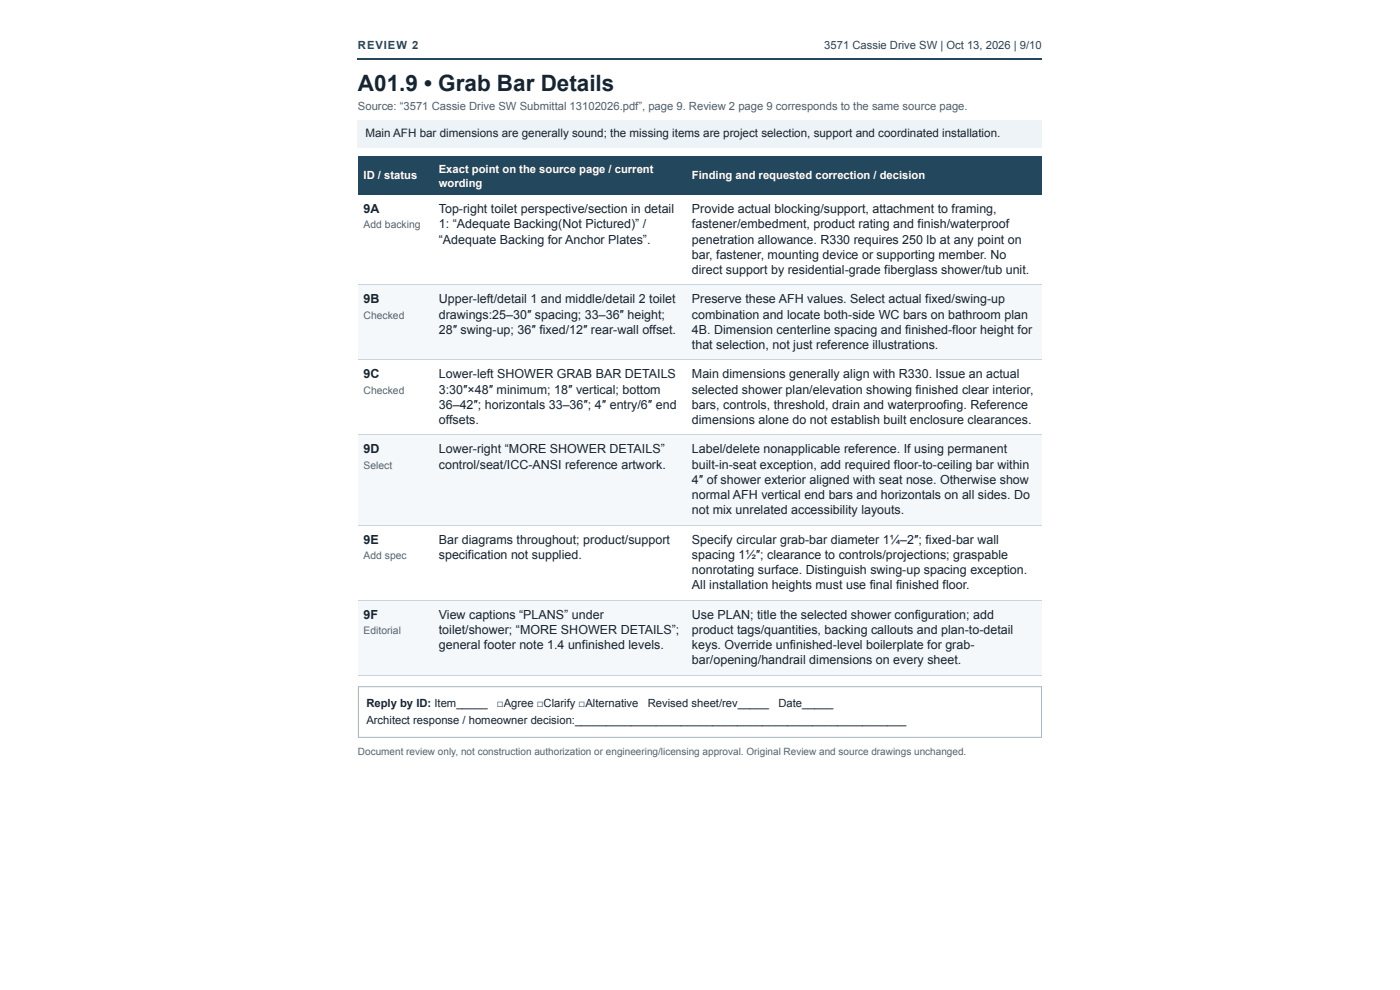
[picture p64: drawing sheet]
<svg xmlns="http://www.w3.org/2000/svg" width="420mm" height="297mm" viewBox="0 0 420 297" stroke-linecap="round" stroke-linejoin="round" font-family="sans-serif">
<defs><g id="words">
<text font-size="6.8" fill="#172431" x="107.4" y="27.3">A01.9 • Grab Bar Details</text>
<g font-size="3.7" fill="#172431">
<text x="109.1" y="63.8">9A</text>
<text x="131.7" y="63.8">Top-right toilet perspective/section in detail</text>
<text x="207.7" y="63.8">Provide actual blocking/support, attachment to framing,</text>
<text x="131.7" y="68.3">1: “Adequate Backing(Not Pictured)” /</text>
<text x="207.7" y="68.3">fastener/embedment, product rating and finish/waterproof</text>
<text x="131.7" y="73.1">“Adequate Backing for Anchor Plates”.</text>
<text x="207.7" y="73.1">penetration allowance. R330 requires 250 lb at any point on</text>
<text x="207.7" y="77.6">bar, fastener, mounting device or supporting member. No</text>
<text x="207.7" y="82.1">direct support by residential-grade fiberglass shower/tub unit.</text>
<text x="109.1" y="90.8">9B</text>
<text x="131.7" y="90.8">Upper-left/detail 1 and middle/detail 2 toilet</text>
<text x="131.7" y="95.6">drawings:25–30″ spacing; 33–36″ height;</text>
<text x="207.7" y="90.8">Preserve these AFH values. Select actual fixed/swing-up</text>
<text x="207.7" y="95.6">combination and locate both-side WC bars on bathroom plan</text>
<text x="131.7" y="100.1">28″ swing-up; 36″ fixed/12″ rear-wall offset.</text>
<text x="207.7" y="100.1">4B. Dimension centerline spacing and finished-floor height for</text>
<text x="207.7" y="104.6">that selection, not just reference illustrations.</text>
<text x="109.1" y="113.3">9C</text>
<text x="131.7" y="113.3">Lower-left SHOWER GRAB BAR DETAILS</text>
<text x="207.7" y="113.3">Main dimensions generally align with R330. Issue an actual</text>
<text x="131.7" y="118.1">3:30″×48″ minimum; 18″ vertical; bottom</text>
<text x="207.7" y="118.1">selected shower plan/elevation showing finished clear interior,</text>
<text x="131.7" y="122.6">36–42″; horizontals 33–36″; 4″ entry/6″ end</text>
<text x="207.7" y="122.6">bars, controls, threshold, drain and waterproofing. Reference</text>
<text x="131.7" y="127.1">offsets.</text>
<text x="207.7" y="127.1">dimensions alone do not establish built enclosure clearances.</text>
<text x="109.1" y="135.8">9D</text>
<text x="131.7" y="135.8">Lower-right “MORE SHOWER DETAILS”</text>
<text x="207.7" y="135.8">Label/delete nonapplicable reference. If using permanent</text>
<text x="131.7" y="140.6">control/seat/ICC-ANSI reference artwork.</text>
<text x="207.7" y="140.6">built-in-seat exception, add required floor-to-ceiling bar within</text>
<text x="207.7" y="145.1">4″ of shower exterior aligned with seat nose. Otherwise show</text>
<text x="207.7" y="149.6">normal AFH vertical end bars and horizontals on all sides. Do</text>
<text x="207.7" y="154.1">not mix unrelated accessibility layouts.</text>
<text x="109.1" y="163.1">9E</text>
<text x="131.7" y="163.1">Bar diagrams throughout; product/support</text>
<text x="131.7" y="167.6">specification not supplied.</text>
<text x="207.7" y="163.1">Specify circular grab-bar diameter 1¼–2″; fixed-bar wall</text>
<text x="207.7" y="167.6">spacing 1½″; clearance to controls/projections; graspable</text>
<text x="207.7" y="172.1">nonrotating surface. Distinguish swing-up spacing exception.</text>
<text x="207.7" y="176.6">All installation heights must use final finished floor.</text>
<text x="109.1" y="185.6">9F</text>
<text x="131.7" y="185.6">View captions “PLANS” under</text>
<text x="207.7" y="185.6">Use PLAN; title the selected shower configuration; add</text>
<text x="131.7" y="190.1">toilet/shower; “MORE SHOWER DETAILS”;</text>
<text x="207.7" y="190.1">product tags/quantities, backing callouts and plan-to-detail</text>
<text x="131.7" y="194.6">general footer note 1.4 unfinished levels.</text>
<text x="207.7" y="194.6">keys. Override unfinished-level boilerplate for grab-</text>
<text x="207.7" y="199.1">bar/opening/handrail dimensions on every sheet.</text>
</g>
<text font-size="3.5" fill="#172431" x="109.7" y="41.1">Main AFH bar dimensions are generally sound; the missing items are project selection, support and coordinated installation.</text>
<g font-size="3.4" fill="#23485d">
<text x="107.4" y="14.6">REVIEW 2</text>
<text x="247.4" y="14.6">3571 Cassie Drive SW | Oct 13, 2026 | 9/10</text>
</g>
<text font-size="3.4" fill="#4f606b" x="107.4" y="32.9">Source: “3571 Cassie Drive SW Submittal 13102026.pdf”, page 9. Review 2 page 9 corresponds to the same source page.</text>
<g font-size="3.4" fill="#fff">
<text x="109.1" y="53.7">ID / status</text>
<text x="131.7" y="51.8">Exact point on the source page / current</text>
<text x="207.7" y="53.7">Finding and requested correction / decision</text>
<text x="131.7" y="56">wording</text>
</g>
<g font-size="3.4" fill="#172431">
<text x="110" y="212.1">Reply by ID: Item_____</text>
<text x="149.2" y="212.1">□Agree □Clarify □Alternative</text>
<text x="194.4" y="212.1">Revised sheet/rev_____</text>
<text x="233.6" y="212.1">Date_____</text>
<text x="110" y="217.1">Architect response / homeowner decision:_____________________________________________________</text>
</g>
<g font-size="3.1" fill="#536471">
<text x="109.1" y="68.3">Add backing</text>
<text x="109.1" y="95.6">Checked</text>
<text x="109.1" y="118.1">Checked</text>
<text x="109.1" y="140.6">Select</text>
<text x="109.1" y="167.6">Add spec</text>
<text x="109.1" y="190.1">Editorial</text>
</g>
<text font-size="3" fill="#536471" x="107.4" y="226.4">Document review only, not construction authorization or engineering/licensing approval. Original Review and source drawings unchanged.</text>
</g></defs>
<path d="M107.4 17.4h205.3v.6h-205.3z" fill="#23485d"/>
<path d="M107.4 36h205.3v8.2h-205.3z" fill="#edf3f6"/>
<g fill="#23485d">
<path d="M107.4 47h22.5v11.5h-22.5z"/>
<path d="M129.9 47h76v11.5h-76z"/>
<path d="M205.9 47h106.8v11.5h-106.8z"/>
</g>
<g fill="#f5f8fa">
<path d="M107.4 85.5h22.5v22.5h-22.5z"/>
<path d="M129.9 85.5h76v22.5h-76z"/>
<path d="M205.9 85.5h106.8v22.5h-106.8z"/>
<path d="M107.4 130.5h22.5v27h-22.5z"/>
<path d="M129.9 130.5h76v27h-76z"/>
<path d="M205.9 130.5h106.8v27h-106.8z"/>
<path d="M107.4 180h22.5v22.5h-22.5z"/>
<path d="M129.9 180h76v22.5h-76z"/>
<path d="M205.9 180h106.8v22.5h-106.8z"/>
</g>
<path d="M107.4 85.4h205.3M107.4 107.9h205.3M107.4 130.4h205.3M107.4 157.6h205.3M107.4 180.1h205.3M107.4 202.6h205.3" fill="none" stroke="#c9d4db" stroke-width=".3"/>
<path d="M107.6 206h205v15.2h-205z" fill="none" stroke="#a2b5bf" stroke-width=".3"/>
<use href="#words"/>
</svg>
